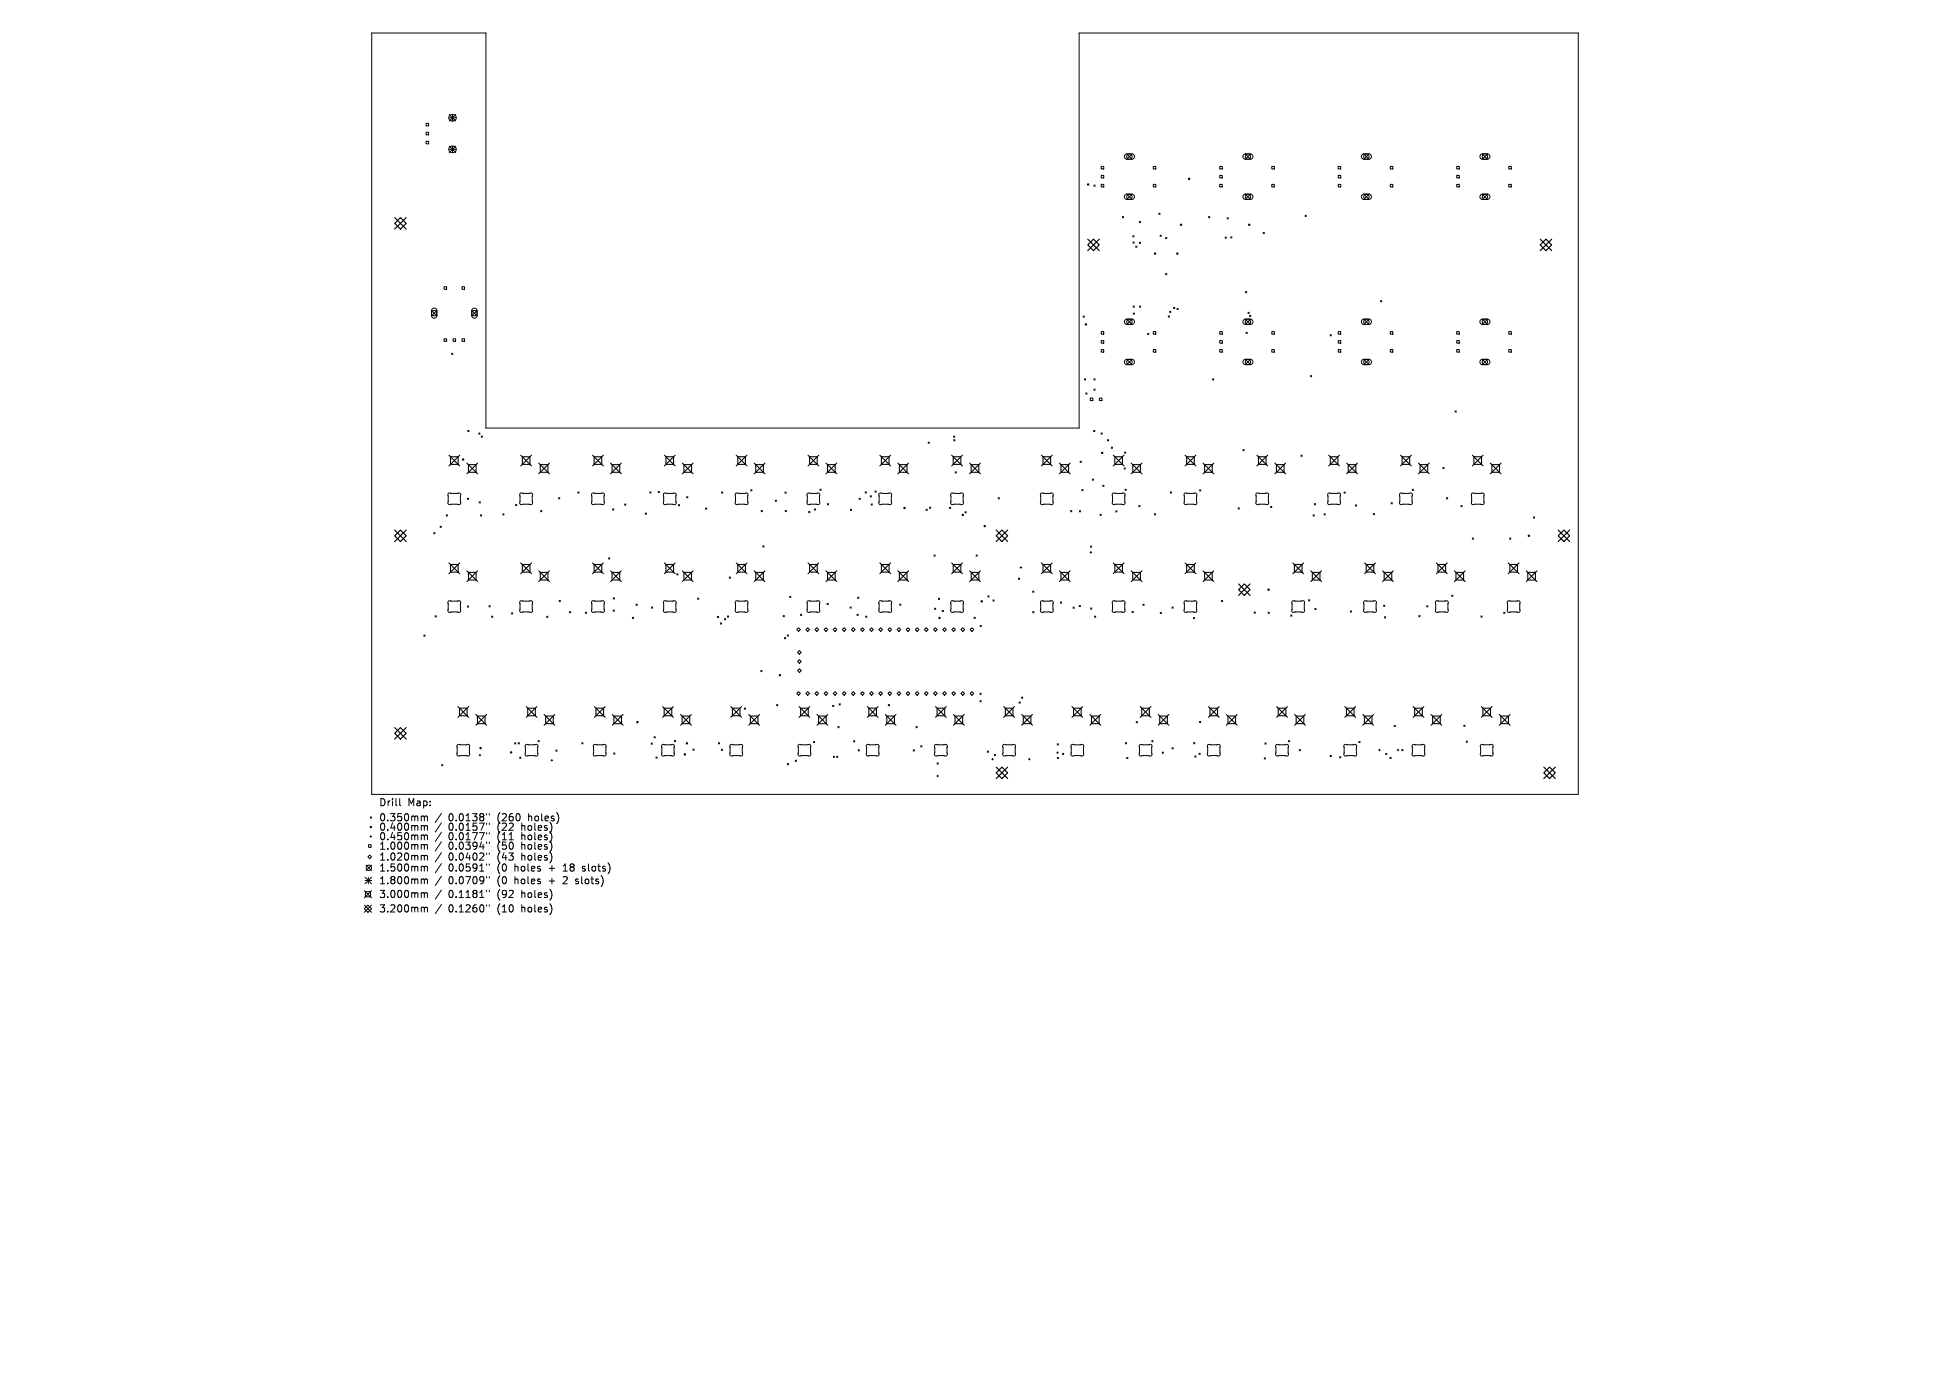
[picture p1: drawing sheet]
<svg xmlns="http://www.w3.org/2000/svg" width="297mm" height="210mm" viewBox="0 0 297 210" stroke-linecap="round" stroke-linejoin="round" font-family="sans-serif">
<defs><g id="words">
<g font-size="1.5">
<text x="57.7" y="122.9">Drill</text>
<text x="57.7" y="125.2">0.350mm</text>
<text x="62.1" y="122.9">Map:</text>
<text x="68.3" y="125.2">0.0138&quot;</text>
<text x="75.8" y="125.2">(260</text>
<text x="80.6" y="125.2">holes)</text>
<text x="57.7" y="126.7">0.400mm</text>
<text x="57.7" y="128.1">0.450mm</text>
<text x="57.7" y="129.5">1.000mm</text>
<text x="57.7" y="131.2">1.020mm</text>
<text x="68.3" y="126.7">0.0157&quot;</text>
<text x="68.3" y="128.1">0.0177&quot;</text>
<text x="68.3" y="129.5">0.0394&quot;</text>
<text x="68.3" y="131.2">0.0402&quot;</text>
<text x="75.8" y="126.7">(22</text>
<text x="75.8" y="128.1">(11</text>
<text x="75.8" y="129.5">(50</text>
<text x="75.8" y="131.2">(43</text>
<text x="79.6" y="126.7">holes)</text>
<text x="79.6" y="128.1">holes)</text>
<text x="79.6" y="129.5">holes)</text>
<text x="79.6" y="131.2">holes)</text>
<text x="57.7" y="132.9">1.500mm</text>
<text x="57.7" y="134.8">1.800mm</text>
<text x="57.7" y="136.9">3.000mm</text>
<text x="68.3" y="132.9">0.0591&quot;</text>
<text x="68.3" y="134.8">0.0709&quot;</text>
<text x="68.3" y="136.9">0.1181&quot;</text>
<text x="75.8" y="132.9">(0</text>
<text x="75.8" y="134.8">(0</text>
<text x="75.8" y="136.9">(92</text>
<text x="78.5" y="132.9">holes</text>
<text x="78.5" y="134.8">holes</text>
<text x="79.6" y="136.9">holes)</text>
<text x="83.9" y="132.9">+</text>
<text x="83.9" y="134.8">+</text>
<text x="86.2" y="132.9">18</text>
<text x="86.2" y="134.8">2</text>
<text x="88.1" y="134.8">slots)</text>
<text x="89.2" y="132.9">slots)</text>
<text x="57.7" y="139.1">3.200mm</text>
<text x="68.3" y="139.1">0.1260&quot;</text>
<text x="75.8" y="139.1">(10</text>
<text x="79.6" y="139.1">holes)</text>
</g>
</g></defs>
<g fill="none" stroke="#000" stroke-width=".15">
<path d="M56.6 5h17.4v60.2h90.4v-60.2h76v116h-183.8zM64.9 18.8h.4v.4h-.4zM68.4 17.4l1 1M68.4 17.9h1M68.5 17.6l.5-.2a.49 .49 0 0 1 .5 .5 .49 .49 0 0 1-.5 .5h-.2a.49 .49 0 0 1-.4-.3 .49 .49 0 0 1 .1-.5zM68.9 17.4v1M69.4 17.4l-1 1M64.9 20.1h.4v.4h-.4zM64.9 21.5h.4v.4h-.4zM68.4 22.3l1 .9M68.4 22.7h1M68.5 22.4l.5-.1a.49 .49 0 0 1 .5 .4 .49 .49 0 0 1-.5 .5h-.2a.49 .49 0 0 1-.4-.3 .49 .49 0 0 1 .1-.5z"/>
<path d="M68.9 22.3v.9M69.4 22.3l-1 .9M166.6 28.2l.2 .2M166.8 28.2l-.2 .2M167.7 25.3h.4v.4h-.4zM167.7 26.7h.4v.4h-.4zM167.7 28.1h.4v.4h-.4zM170.9 33l.2 .2M171.1 33l-.2 .2M171.4 23.6l.2-.2h.9l.2 .2 .1 .3-.3 .3h-.9l-.3-.3zM171.4 29.7l.2-.1h.9l.2 .2 .1 .3-.3 .3h-.9l-.3-.3zM171.6 23.4l.8 .9"/>
<path d="M171.6 29.6l.8 .8M172.4 23.4l-.8 .9M172.4 29.6l-.8 .8M172.5 35.9l.2 .2M172.6 36.8l.2 .2M172.7 35.9l-.2 .2M172.8 36.8l-.2 .2M173 37.5l.2 .2M173.2 37.5l-.2 .2M173.5 33.7l.2 .2M173.5 36.9l.2 .2M173.7 33.7l-.2 .2"/>
<path d="M173.7 36.9l-.2 .2M175.7 25.3h.3v.4h-.3zM175.7 28.1h.3v.4h-.3zM176.5 32.5l.2 .2M176.7 32.5l-.2 .2M176.7 35.8l.2 .2M176.9 35.8l-.2 .2M177.5 36.2l.2 .2M177.7 36.2l-.2 .2M184.1 33l.2 .2M184.3 33l-.2 .2M185.8 25.3h.4v.4h-.4z"/>
<path d="M185.8 26.7h.4v.4h-.4zM185.8 28.1h.4v.4h-.4zM186.6 36.1l.2 .2M186.8 36.1l-.2 .2M186.9 33.2l.2 .1M187.1 33.2l-.2 .1M187.4 36.1l.2 .2M187.6 36.1l-.2 .2M189.4 23.6l.3-.2h.8l.3 .2v.3l-.3 .3h-.9l-.3-.3zM189.4 29.7l.3-.1h.8l.3 .2v.3l-.3 .3h-.9l-.3-.3zM189.7 23.4l.8 .9M189.7 29.6l.8 .8"/>
<path d="M190.5 23.4l-.8 .9M190.5 29.6l-.8 .8M192.4 35.4l.2 .2M192.6 35.4l-.2 .2M193.7 25.3h.4v.4h-.4zM193.7 28.1h.4v.4h-.4zM198.8 32.8l.2 .2M199 32.8l-.2 .2M203.8 25.3h.4v.4h-.4zM203.8 26.7h.4v.4h-.4zM203.8 28.1h.4v.4h-.4zM207.5 23.6l.2-.2h.9l.2 .2 .1 .3-.3 .3h-.9l-.3-.3z"/>
<path d="M207.5 29.7l.2-.1h.9l.2 .2 .1 .3-.3 .3h-.9l-.3-.3zM207.7 23.4l.8 .9M207.7 29.6l.8 .8M208.5 23.4l-.8 .9M208.5 29.6l-.8 .8M211.8 25.3h.3v.4h-.3zM211.8 28.1h.3v.4h-.3zM221.9 25.3h.4v.4h-.4zM221.9 26.7h.4v.4h-.4zM221.9 28.1h.4v.4h-.4zM225.5 23.6l.3-.2h.8l.3 .2v.3l-.3 .3h-.9l-.3-.3zM225.5 29.7l.3-.1h.8l.3 .2v.3l-.3 .3h-.9l-.3-.3z"/>
<path d="M225.8 23.4l.8 .9M225.8 29.6l.8 .8M226.6 29.6l-.8 .8M226.6 23.4l-.8 .9M229.8 25.3h.4v.4h-.4zM229.8 28.1h.4v.4h-.4zM65.7 47.3l.8 .8M65.8 47l.4-.1 .3 .3v.9l-.3 .3h-.3l-.2-.3v-.8zM66.5 47.3l-.8 .8M67.6 43.7h.4v.4h-.4zM67.6 51.6h.4v.4h-.4zM68.8 53.8l.2 .2"/>
<path d="M69 53.8l-.2 .2M69 51.6h.4v.4h-.4zM70.4 43.7h.4v.4h-.4zM70.4 51.6h.4v.4h-.4zM71.8 47.3l.9 .8M72 47l.4-.1 .3 .3v.9l-.3 .3h-.3l-.2-.3-.1-.8zM72.7 47.3l-.9 .8M165 48.1l.2 .2M165.2 57.7l.1 .2M165.2 48.1l-.2 .2M165.3 57.7l-.1 .2M165.4 59.8l.2 .2"/>
<path d="M165.6 59.8l-.2 .2M166.6 57.7l.2 .2M166.6 59.2l.2 .2M166.8 57.7l-.2 .2M166.8 59.2l-.2 .2M167.7 50.5h.4v.4h-.4zM167.7 51.9h.4v.4h-.4zM167.7 53.2h.4v.4h-.4zM171.4 48.7l.2-.1h.9l.2 .2 .1 .3-.3 .3h-.9l-.3-.3zM171.4 54.8l.2-.1h.9l.2 .2 .1 .3-.3 .3h-.9l-.3-.3zM171.6 48.6l.8 .8M171.6 54.7l.8 .8"/>
<path d="M172.4 48.6l-.8 .8M172.4 54.7l-.8 .8M172.6 46.6l.2 .2M172.6 47.7l.2 .2M172.8 46.6l-.2 .2M172.8 47.7l-.2 .2M173.6 46.6l.1 .2M173.7 46.6l-.1 .2M174.8 50.8l.2 .2M175 50.8l-.2 .2M175.7 50.5h.3v.4h-.3zM175.7 53.2h.3v.4h-.3z"/>
<path d="M177.5 41.6l.2 .2M177.7 41.6l-.2 .2M177.9 48.1l.2 .2M178.1 48.1l-.2 .2M178.1 47.4l.2 .2M178.3 47.4l-.2 .2M178.7 46.8l.2 .2M178.9 46.8l-.2 .2M179.3 47l.2 .1M179.5 47l-.2 .1M184.7 57.7l.2 .2M184.9 57.7l-.2 .2"/>
<path d="M185.8 50.5h.4v.4h-.4zM185.8 51.9h.4v.4h-.4zM185.8 53.2h.4v.4h-.4zM189.4 48.7l.3-.1h.8l.3 .2v.3l-.3 .3h-.9l-.3-.3zM189.4 54.8l.3-.1h.8l.3 .2v.3l-.3 .3h-.9l-.3-.3zM189.7 48.6l.8 .8M189.7 54.7l.8 .8M189.7 44.4l.2 .2M189.8 50.6l.2 .2M189.9 44.4l-.2 .2M190 50.6l-.2 .2M190.1 47.5l.2 .2"/>
<path d="M190.3 47.5l-.2 .2M190.3 48l.2 .2M190.5 48.6l-.8 .8M190.5 54.7l-.8 .8M190.5 48l-.2 .2M193.7 50.5h.4v.4h-.4zM193.7 53.2h.4v.4h-.4zM199.6 57.2l.2 .2M199.8 57.2l-.2 .2M202.6 51l.2 .2M202.8 51l-.2 .2M203.8 50.5h.4v.4h-.4z"/>
<path d="M203.8 51.9h.4v.4h-.4zM203.8 53.2h.4v.4h-.4zM207.5 48.7l.2-.1h.9l.2 .2 .1 .3-.3 .3h-.9l-.3-.3zM207.5 54.8l.2-.1h.9l.2 .2 .1 .3-.3 .3h-.9l-.3-.3zM207.7 48.6l.8 .8M207.7 54.7l.8 .8M208.5 48.6l-.8 .8M208.5 54.7l-.8 .8M210.3 45.8l.2 .2M210.5 45.8l-.2 .2M211.8 50.5h.3v.4h-.3zM211.8 53.2h.3v.4h-.3z"/>
<path d="M221.9 50.5h.4v.4h-.4zM221.9 51.9h.4v.4h-.4zM221.9 53.2h.4v.4h-.4zM225.5 48.7l.3-.1h.8l.3 .2v.3l-.3 .3h-.9l-.3-.3zM225.5 54.8l.3-.1h.8l.3 .2v.3l-.3 .3h-.9l-.3-.3zM225.8 48.6l.8 .8M225.8 54.7l.8 .8M226.6 48.6l-.8 .8M226.6 54.7l-.8 .8M229.8 50.5h.4v.4h-.4zM229.8 53.2h.4v.4h-.4zM68 78.4l.2 .2"/>
<path d="M68.2 78.4l-.2 .2M68.3 75.2l.2-.1h1.1a.33 .33 0 0 1 .5 0 .33 .33 0 0 1 0 .5v.7a.33 .33 0 0 1 0 .5 .33 .33 0 0 1-.5 0h-.8a.33 .33 0 0 1-.5 0 .33 .33 0 0 1 0-.5zM71.2 75.9l.2 .2M71.2 65.5l.2 .2M71.4 75.9l-.2 .2M71.4 65.5l-.2 .2M72.9 65.9l.2 .2M73 76.4l.2 .2M73.1 65.9l-.2 .2M73.2 76.4l-.2 .2M73.2 78.4l.2 .2M73.3 66.4l.2 .2"/>
<path d="M73.4 78.4l-.2 .2M73.5 66.4l-.2 .2M76.6 78.3l.2 .1M76.8 78.3l-.2 .1M78.5 76.8l.2 .2M78.7 76.8l-.2 .2M79.2 75.2l.2-.1h1.2a.33 .33 0 0 1 .4 0 .33 .33 0 0 1 .1 .5v.7a.33 .33 0 0 1-.1 .5 .33 .33 0 0 1-.4 0h-.9a.33 .33 0 0 1-.4 0 .33 .33 0 0 1-.1-.5zM82.3 77.7l.2 .2M82.5 77.7l-.2 .2M85.1 75.8l.2 .2M85.3 75.8l-.2 .2M88 74.9l.2 .2"/>
<path d="M88.2 74.9l-.2 .2M90.2 75.2l.2-.1h1.1a.33 .33 0 0 1 .5 0 .33 .33 0 0 1 0 .5v.7a.33 .33 0 0 1 0 .5 .33 .33 0 0 1-.5 0h-.9a.33 .33 0 0 1-.4 0 .33 .33 0 0 1-.1-.5zM93.3 77.5l.2 .2M93.5 77.5l-.2 .2M95.1 76.8l.2 .1M95.3 76.8l-.2 .1M98.3 78.1l.2 .2M98.5 78.1l-.2 .2M99 74.9l.2 .2M99.2 74.9l-.2 .2M100.2 74.8l.2 .2M100.4 74.8l-.2 .2"/>
<path d="M101.1 75.2l.2-.1h1.1a.33 .33 0 0 1 .5 0 .33 .33 0 0 1 0 .5v.7a.33 .33 0 0 1 0 .5 .33 .33 0 0 1-.5 0h-.8a.33 .33 0 0 1-.5 0 .33 .33 0 0 1 0-.5zM103.3 76.8l.2 .2M103.5 76.8l-.2 .2M104.6 75.6l.2 .2M104.8 75.6l-.2 .2M107.5 77.4l.1 .2M107.6 77.4l-.1 .2M109.9 74.9l.2 .2M110.1 74.9l-.2 .2M112 75.2l.2-.1h1.2a.33 .33 0 0 1 .4 0 .33 .33 0 0 1 .1 .5v.7a.33 .33 0 0 1-.1 .5 .33 .33 0 0 1-.4 0h-.9a.33 .33 0 0 1-.4 0 .33 .33 0 0 1-.1-.5zM114.3 74.6l.2 .2M114.5 74.6l-.2 .2"/>
<path d="M115.9 77.7l.2 .2M116.1 77.7l-.2 .2M118.1 76.2l.2 .2M118.3 76.2l-.2 .2M119.5 74.9l.2 .2M119.6 77.7l.2 .2M119.7 74.9l-.2 .2M119.8 77.7l-.2 .2M123 75.2l.2-.1h1.1a.33 .33 0 0 1 .5 0 .33 .33 0 0 1 0 .5v.7a.33 .33 0 0 1 0 .5 .33 .33 0 0 1-.5 0h-.8a.33 .33 0 0 1-.5 0 .33 .33 0 0 1 0-.5zM123.2 77.9l.2 .2M123.4 77.9l-.2 .2M124 77.5l.2 .2"/>
<path d="M124.2 77.5l-.2 .2M124.9 74.5l.2 .2M125.1 74.5l-.2 .2M126 76.7l.2 .2M126.2 76.7l-.2 .2M129.5 77.5l.2 .2M129.7 77.5l-.2 .2M130.8 75.9l.2 .2M131 75.9l-.2 .2M131.8 74.9l.2 .2M132 74.9l-.2 .2M132.5 75.5l.2 .2"/>
<path d="M132.7 76.7l.2 .2M132.7 75.5l-.2 .2M132.9 76.7l-.2 .2M133.3 74.8l.2 .2M133.5 74.8l-.2 .2M133.9 75.2l.2-.1h1.2a.33 .33 0 0 1 .4 0 .33 .33 0 0 1 .1 .5v.7a.33 .33 0 0 1-.1 .5 .33 .33 0 0 1-.4 0h-.9a.33 .33 0 0 1-.5 0 .33 .33 0 0 1 0-.5zM141 77.5l.2 .2M141.2 77.5l-.2 .2M141.4 67.3l.2 .2M141.6 67.3l-.2 .2M141.6 77.2l.2 .2M141.8 77.2l-.2 .2"/>
<path d="M144.6 77.3l.2 .1M144.8 77.3l-.2 .1M144.8 75.2l.3-.1h1.1a.33 .33 0 0 1 .5 0 .33 .33 0 0 1 0 .5v.7a.33 .33 0 0 1 0 .5 .33 .33 0 0 1-.5 0h-.9a.33 .33 0 0 1-.4 0 .33 .33 0 0 1-.1-.5zM145.2 66.4l.2 .2M145.3 67l.1 .1M145.4 66.4l-.2 .2M145.4 67l-.1 .1M145.5 71.8l.2 .2M145.7 71.8l-.2 .2M147 77.9l.2 .2M147.2 77.9l-.2 .2M152 75.8l.2 .2"/>
<path d="M152.2 75.8l-.2 .2M158.5 75.2l.2-.1h1.2a.33 .33 0 0 1 .4 0 .33 .33 0 0 1 .1 .5v.7a.33 .33 0 0 1-.1 .5 .33 .33 0 0 1-.4 0h-.9a.33 .33 0 0 1-.4 0 .33 .33 0 0 1-.1-.5zM163.1 77.8l.2 .1M163.3 77.8l-.2 .1M164.4 77.8l.2 .2M164.5 70.2l.2 .2M164.6 77.8l-.2 .2M164.7 70.2l-.2 .2M164.8 74.5l.2 .2M165 74.5l-.2 .2M166.1 60.6h.3v.4h-.3zM166.4 72.9l.2 .2"/>
<path d="M166.6 72.9l-.2 .2M166.6 65.5l.2 .2M166.8 65.5l-.2 .2M167.5 60.6h.3v.4h-.3zM167.5 78.3l.2 .2M167.7 65.9l.2 .2M167.7 78.3l-.2 .2M167.9 65.9l-.2 .2M168 73.9l.2 .2M168.2 73.9l-.2 .2M168.7 67l.2 .1M168.9 67l-.2 .1"/>
<path d="M169.3 68.1l.1 .2M169.4 68.1l-.1 .2M169.5 75.2l.2-.1h1.1a.33 .33 0 0 1 .5 0 .33 .33 0 0 1 0 .5v.7a.33 .33 0 0 1 0 .5 .33 .33 0 0 1-.5 0h-.9a.33 .33 0 0 1-.4 0 .33 .33 0 0 1-.1-.5zM169.9 77.8l.2 .2M170.1 77.8l-.2 .2M171.2 71.3l.2 .1M171.3 68.8l.2 .2M171.3 74.5l.2 .2M171.4 71.3l-.2 .1M171.5 68.8l-.2 .2M171.5 74.5l-.2 .2M173.4 77l.2 .2"/>
<path d="M173.6 77l-.2 .2M175.8 78.2l.2 .2M176 78.2l-.2 .2M178.3 74.9l.2 .2M178.5 74.9l-.2 .2M180.4 75.2l.2-.1h1.2a.33 .33 0 0 1 .4 0 .33 .33 0 0 1 0 .5v.7a.33 .33 0 0 1 0 .5 .33 .33 0 0 1-.4 0h-.9a.33 .33 0 0 1-.5 0 .33 .33 0 0 1 0-.5zM182.7 74.6l.2 .2M182.9 74.6l-.2 .2M188.6 77.3l.2 .2M188.8 77.3l-.2 .2M189.3 68.5l.2 .2M189.5 68.5l-.2 .2"/>
<path d="M191.3 75.2l.2-.1h1.2a.33 .33 0 0 1 .4 0 .33 .33 0 0 1 .1 .5v.7a.33 .33 0 0 1-.1 .5 .33 .33 0 0 1-.4 0h-.9a.33 .33 0 0 1-.4 0 .33 .33 0 0 1-.1-.5zM193.5 77.1l.2 .2M193.7 77.1l-.2 .2M198.1 69.3l.2 .2M198.3 69.3l-.2 .2M200 78.4l.2 .2M200.2 76.7l.2 .2M200.2 78.4l-.2 .2M200.4 76.7l-.2 .2M201.7 78.2l.2 .2M201.9 78.2l-.2 .2M202.3 75.2l.2-.1h1.1a.33 .33 0 0 1 .5 0 .33 .33 0 0 1 0 .5v.7a.33 .33 0 0 1 0 .5 .33 .33 0 0 1-.5 0h-.8a.33 .33 0 0 1-.5 0 .33 .33 0 0 1 0-.5z"/>
<path d="M204.7 74.9l.2 .2M204.9 74.9l-.2 .2M206.4 76.9l.2 .2M206.6 76.9l-.2 .2M209.2 78.2l.2 .2M209.4 78.2l-.2 .2M211.9 76.5l.2 .2M212.1 76.5l-.2 .2M213.2 75.2l.2-.1h1.2a.33 .33 0 0 1 .4 0 .33 .33 0 0 1 .1 .5v.7a.33 .33 0 0 1-.1 .5 .33 .33 0 0 1-.4 0h-.9a.33 .33 0 0 1-.5 0 .33 .33 0 0 1 0-.5zM215.1 74.5l.2 .2M215.3 74.5l-.2 .2M219.8 71.2l.1 .2"/>
<path d="M219.9 71.2l-.1 .2M220.3 75.8l.2 .2M220.5 75.8l-.2 .2M221.6 62.6l.2 .2M221.8 62.6l-.2 .2M222.5 77l.2 .2M222.7 77l-.2 .2M224.2 75.2l.2-.1h1.1a.33 .33 0 0 1 .5 0 .33 .33 0 0 1 0 .5v.7a.33 .33 0 0 1 0 .5 .33 .33 0 0 1-.5 0h-.9a.33 .33 0 0 1-.4 0 .33 .33 0 0 1-.1-.5zM233.6 78.7l.1 .2M233.7 78.7l-.1 .2M64.6 96.7l.1 .2M64.7 96.7l-.1 .2"/>
<path d="M66.1 81.1l.2 .2M66.3 81.1l-.2 .2M66.3 93.8l.2 .2M66.5 93.8l-.2 .2M67 80.1l.2 .2M67.2 80.1l-.2 .2M68.3 91.6l.2-.1 1.1 .1a.33 .33 0 0 1 .5-.1 .33 .33 0 0 1 0 .5v.8a.33 .33 0 0 1 0 .4 .33 .33 0 0 1-.5 0h-.8a.33 .33 0 0 1-.5 0 .33 .33 0 0 1 0-.4zM71.2 92.3l.2 .2M71.4 92.3l-.2 .2M74.5 92.2l.2 .2M74.7 92.2l-.2 .2M74.9 93.8l.2 .2"/>
<path d="M75.1 93.8l-.2 .2M77.9 93.3l.2 .2M78.1 93.3l-.2 .2M79.2 91.6l.2-.1 1.2 .1a.33 .33 0 0 1 .4-.1 .33 .33 0 0 1 .1 .5v.8a.33 .33 0 0 1-.1 .4 .33 .33 0 0 1-.4 0h-.9a.33 .33 0 0 1-.4 0 .33 .33 0 0 1-.1-.4zM83.3 93.8l.1 .2M83.4 93.8l-.1 .2M85.2 91.4l.1 .2M85.3 91.4l-.1 .2M86.7 93.1l.2 .2M86.9 93.1l-.2 .2M89.1 93.2l.2 .2M89.3 93.2l-.2 .2"/>
<path d="M90.2 91.6l.2-.1 1.1 .1a.33 .33 0 0 1 .5-.1 .33 .33 0 0 1 0 .5v.8a.33 .33 0 0 1 0 .4 .33 .33 0 0 1-.5 0h-.9a.33 .33 0 0 1-.4 0 .33 .33 0 0 1-.1-.4zM92.7 84.9l.2 .2M92.9 84.9l-.2 .2M93.4 92.9l.2 .2M93.4 91l.2 .2M93.6 92.9l-.2 .2M93.6 91l-.2 .2M96.3 94l.2 .2M96.5 94l-.2 .2M96.9 92l.2 .2M97.1 92l-.2 .2M99.2 92.4l.2 .2"/>
<path d="M99.4 92.4l-.2 .2M101.1 91.6l.2-.1 1.1 .1a.33 .33 0 0 1 .5-.1 .33 .33 0 0 1 0 .5v.8a.33 .33 0 0 1 0 .4 .33 .33 0 0 1-.5 0h-.8a.33 .33 0 0 1-.5 0 .33 .33 0 0 1 0-.4zM103.1 87.4l.2 .2M103.3 87.4l-.2 .2M106.2 91.1l.2 .2M106.4 91.1l-.2 .2M109.3 93.9l.2 .1M109.5 93.9l-.2 .1M109.7 94.9l.2 .1M109.9 94.9l-.2 .1M110.3 94.2l.2 .2M110.5 94.2l-.2 .2"/>
<path d="M110.8 93.8l.2 .2M111 93.8l-.2 .2M111.1 87.9l.2 .2M111.3 87.9l-.2 .2M112 91.6l.2-.1 1.2 .1a.33 .33 0 0 1 .4-.1 .33 .33 0 0 1 .1 .5v.8a.33 .33 0 0 1-.1 .4 .33 .33 0 0 1-.4 0h-.9a.33 .33 0 0 1-.4 0 .33 .33 0 0 1-.1-.4zM116.2 83.1l.2 .2M116.4 83.1l-.2 .2M119.3 93.7l.2 .2M119.5 93.7l-.2 .2M119.5 97.1l.2 .2M119.7 97.1l-.2 .2M119.9 96.7l.2 .2"/>
<path d="M120.1 96.7l-.2 .2M120.3 90.8l.2 .2M120.5 90.8l-.2 .2M121.4 95.9l.2-.3 .3 .3-.3 .3zM121.5 99.4l.3-.3 .2 .3-.2 .2zM121.9 93.5l.2 .2M122.1 93.5l-.2 .2M123 91.6l.2-.1 1.1 .1a.33 .33 0 0 1 .5-.1 .33 .33 0 0 1 0 .5v.8a.33 .33 0 0 1 0 .4 .33 .33 0 0 1-.5 0h-.8a.33 .33 0 0 1-.5 0 .33 .33 0 0 1 0-.4zM123 95.6l.3 .3-.3 .3-.3-.3zM124.1 95.9l.3-.3 .3 .3-.3 .3zM125.5 95.9l.3-.3 .3 .3-.3 .3zM126 91.9l.2 .2"/>
<path d="M126.2 91.9l-.2 .2M126.9 95.9l.3-.3 .3 .3-.3 .3zM128.3 95.9l.3-.3 .3 .3-.3 .3zM129.5 92.4l.2 .2M129.7 92.4l-.2 .2M129.7 95.9l.3-.3 .2 .3-.2 .3zM130.5 93.5l.2 .2M130.6 90.9l.2 .2M130.7 93.5l-.2 .2M130.8 90.9l-.2 .2M131.1 95.9l.3-.3 .2 .3-.2 .3zM131.8 93.8l.2 .2"/>
<path d="M132 93.8l-.2 .2M132.7 95.6l.3 .3-.3 .3-.2-.3zM133.9 95.9l.2-.3 .3 .3-.3 .3zM133.9 91.6l.2-.1 1.2 .1a.33 .33 0 0 1 .4-.1 .33 .33 0 0 1 .1 .5v.8a.33 .33 0 0 1-.1 .4 .33 .33 0 0 1-.4 0h-.9a.33 .33 0 0 1-.5 0 .33 .33 0 0 1 0-.4zM135.2 95.9l.3-.3 .3 .3-.3 .3zM136.9 95.6l.3 .3-.3 .3-.3-.3zM137 92l.2 .2M137.2 92l-.2 .2M138 95.9l.3-.3 .3 .3-.3 .3zM139.4 95.9l.3-.3 .3 .3-.3 .3zM140.8 95.9l.3-.3 .3 .3-.3 .3zM142.2 84.5l.2 .2"/>
<path d="M142.3 92.6l.2 .2M142.4 84.5l-.2 .2M142.5 95.6l.2 .3-.2 .3-.3-.3zM142.5 92.6l-.2 .2M142.9 91.1l.2 .2M143.1 91.1l-.2 .2M143.5 92.9l.2 .2M143.7 92.9l-.2 .2M143.9 95.6l.2 .3-.2 .3-.3-.3zM144.8 91.6l.3-.1 1.1 .1a.33 .33 0 0 1 .5-.1 .33 .33 0 0 1 0 .5v.8a.33 .33 0 0 1 0 .4 .33 .33 0 0 1-.5 0h-.9a.33 .33 0 0 1-.4 0 .33 .33 0 0 1-.1-.4zM145 95.9l.2-.3 .3 .3-.3 .3zM146.4 95.9l.2-.3 .3 .3-.3 .3z"/>
<path d="M147.7 95.9l.3-.3 .3 .3-.3 .3zM148.4 94l.1 .2M148.5 94l-.1 .2M148.7 84.5l.2 .2M148.9 84.5l-.2 .2M149.3 95.3l.2 .1M149.5 95.3l-.2 .1M150.5 90.7l.1 .2M150.6 90.7l-.1 .2M151.2 91.4l.2 .1M151.4 91.4l-.2 .1M155.1 88l.2 .2"/>
<path d="M155.3 88l-.2 .2M155.4 86.4h.2M155.5 86.3v.3M157.3 90l.2 .2M157.3 93.1l.2 .2M157.5 90l-.2 .2M157.5 93.1l-.2 .2M158.5 91.6l.2-.1 1.2 .1a.33 .33 0 0 1 .4-.1 .33 .33 0 0 1 .1 .5v.8a.33 .33 0 0 1-.1 .4 .33 .33 0 0 1-.4 0h-.9a.33 .33 0 0 1-.4 0 .33 .33 0 0 1-.1-.4zM161.5 91.7l.2 .2M161.7 91.7l-.2 .2M163.4 92.4l.2 .2M163.6 92.4l-.2 .2"/>
<path d="M164.4 92.2l.2 .2M164.6 92.2l-.2 .2M166 84.1h.3M166.1 83.2l.2 .1M166.1 92.6l.2 .2M166.1 84v.2M166.3 83.2l-.2 .1M166.3 92.6l-.2 .2M166.7 93.8l.2 .2M166.9 93.8l-.2 .2M169.5 91.6l.2-.1 1.1 .1a.33 .33 0 0 1 .5-.1 .33 .33 0 0 1 0 .5v.8a.33 .33 0 0 1 0 .4 .33 .33 0 0 1-.5 0h-.9a.33 .33 0 0 1-.4 0 .33 .33 0 0 1-.1-.4zM172.4 93.1l.2 .2"/>
<path d="M172.6 93.1l-.2 .2M174.1 92l.2 .2M174.3 92l-.2 .2M176.7 93.2l.2 .2M176.9 93.2l-.2 .2M178.5 92.4l.2 .2M178.7 92.4l-.2 .2M180.4 91.6l.2-.1 1.2 .1a.33 .33 0 0 1 .4-.1 .33 .33 0 0 1 0 .5v.8a.33 .33 0 0 1 0 .4 .33 .33 0 0 1-.4 0h-.9a.33 .33 0 0 1-.5 0 .33 .33 0 0 1 0-.4zM181.8 94l.1 .2M181.9 94l-.1 .2M186 91.4l.2 .2M186.2 91.4l-.2 .2"/>
<path d="M191 93.2l.2 .2M191.2 93.2l-.2 .2M193.1 93.2l.2 .2M193.3 93.2l-.2 .2M196.6 93.6l.2 .2M196.8 93.6l-.2 .2M196.8 91.6l.2-.1 1.2 .1a.33 .33 0 0 1 .4-.1 .33 .33 0 0 1 .1 .5v.8a.33 .33 0 0 1-.1 .4 .33 .33 0 0 1-.4 0h-.9a.33 .33 0 0 1-.5 0 .33 .33 0 0 1 0-.4zM199.3 91.3l.2 .2M199.5 91.3l-.2 .2M200.3 92.7l.1 .2M200.4 92.7l-.1 .2M205.7 93l.2 .2"/>
<path d="M205.9 93l-.2 .2M207.7 91.6l.2-.1 1.2 .1a.33 .33 0 0 1 .4-.1 .33 .33 0 0 1 .1 .5v.8a.33 .33 0 0 1-.1 .4 .33 .33 0 0 1-.4 0h-.9a.33 .33 0 0 1-.4 0 .33 .33 0 0 1-.1-.4zM210.7 92.2l.2 .1M210.9 93.9l.2 .2M210.9 92.2l-.2 .1M211.1 93.9l-.2 .2M216.1 93.7l.2 .2M216.3 93.7l-.2 .2M217.3 92.2l.2 .2M217.5 92.2l-.2 .2M218.7 91.6l.2-.1 1.1 .1a.33 .33 0 0 1 .5-.1 .33 .33 0 0 1 0 .5v.8a.33 .33 0 0 1 0 .4 .33 .33 0 0 1-.5 0h-.8a.33 .33 0 0 1-.5 0 .33 .33 0 0 1 0-.4zM221.1 90.6l.2 .2"/>
<path d="M221.3 90.6l-.2 .2M224.2 81.9l.2 .2M224.4 81.9l-.2 .2M225.6 93.8l.1 .2M225.7 93.8l-.1 .2M229 93.2l.2 .2M229.2 93.2l-.2 .2M229.6 91.6l.2-.1 1.2 .1a.33 .33 0 0 1 .4-.1 .33 .33 0 0 1 .1 .5v.8a.33 .33 0 0 1-.1 .4 .33 .33 0 0 1-.4 0h-.9a.33 .33 0 0 1-.4 0 .33 .33 0 0 1-.1-.4zM229.9 81.9l.2 .2M230.1 81.9l-.2 .2M67.2 116.5h.3M67.3 116.4v.2"/>
<path d="M69.6 113.5l.2-.1h1.2a.33 .33 0 0 1 .4 0 .33 .33 0 0 1 .1 .5v.7a.33 .33 0 0 1-.1 .5 .33 .33 0 0 1-.4 0h-.9a.33 .33 0 0 1-.4 0 .33 .33 0 0 1-.1-.5zM73 115h.2M73.1 114.9v.2M78.4 113.1l.2 .2M78.6 113.1l-.2 .2M78.9 113.1l.2 .2M79.1 113.1l-.2 .2M79.2 115.3l.1 .2M79.3 115.3l-.1 .2M80 113.5l.2-.1h1.2a.33 .33 0 0 1 .4 0 .33 .33 0 0 1 .1 .5v.7a.33 .33 0 0 1-.1 .5 .33 .33 0 0 1-.4 0h-.9a.33 .33 0 0 1-.4 0 .33 .33 0 0 1-.1-.5zM82 112.8l.1 .2M82.1 112.8l-.1 .2"/>
<path d="M83.9 115.8h.3M84 115.7v.2M84.7 114.2l.1 .2M84.8 114.2l-.1 .2M88.6 113.1l.2 .2M88.8 113.1l-.2 .2M90.4 113.5l.2-.1h1.2a.33 .33 0 0 1 .4 0 .33 .33 0 0 1 .1 .5v.7a.33 .33 0 0 1-.1 .5 .33 .33 0 0 1-.4 0h-.9a.33 .33 0 0 1-.4 0 .33 .33 0 0 1-.1-.5zM93.5 114.7l.2 .2M93.7 114.7l-.2 .2M99.2 113.2l.2 .1M99.4 113.2l-.2 .1M99.6 112.2l.2 .2"/>
<path d="M99.8 112.2l-.2 .2M99.9 115.3l.2 .2M100.1 115.3l-.2 .2M100.8 113.5l.2-.1h1.2a.33 .33 0 0 1 .4 0 .33 .33 0 0 1 .1 .5v.7a.33 .33 0 0 1-.1 .5 .33 .33 0 0 1-.4 0h-.9a.33 .33 0 0 1-.4 0 .33 .33 0 0 1-.1-.5zM102.7 112.8l.2 .2M102.9 112.8l-.2 .2M105.5 114.1l.2 .2M105.7 114.1l-.2 .2M109.4 113.1l.2 .2M109.6 113.1l-.2 .2M109.9 114.1l.2 .2M110.1 114.1l-.2 .2"/>
<path d="M111.2 113.5l.2-.1h1.2a.33 .33 0 0 1 .4 0 .33 .33 0 0 1 .1 .5v.7a.33 .33 0 0 1-.1 .5 .33 .33 0 0 1-.4 0h-.9a.33 .33 0 0 1-.5 0 .33 .33 0 0 1 0-.5zM113.4 107.8l.2 .2M113.6 107.8l-.2 .2M115.9 102.1l.2 .2M116.1 102.1l-.2 .2M118.3 107.3l.2 .2M118.5 107.3l-.2 .2M119.9 116.3l.2 .2M120.1 116.3l-.2 .2M121.1 115.8l.2 .2M121.3 115.8l-.2 .2M121.4 105.6l.2-.3 .3 .3-.3 .3z"/>
<path d="M121.5 100.7l.3-.2 .2 .2-.2 .3zM121.5 102.1l.3-.2 .2 .2-.2 .3zM121.6 113.5l.2-.1h1.2a.33 .33 0 0 1 .4 0 .33 .33 0 0 1 .1 .5v.7a.33 .33 0 0 1-.1 .5 .33 .33 0 0 1-.4 0h-.9a.33 .33 0 0 1-.5 0 .33 .33 0 0 1 0-.5zM122.7 105.6l.3-.3 .3 .3-.3 .3zM123.9 112.9l.2 .2M124.1 112.9l-.2 .2M124.1 105.6l.3-.3 .3 .3-.3 .3zM125.5 105.6l.3-.3 .3 .3-.3 .3zM126.8 107.4l.2 .2M126.9 105.6l.3-.3 .3 .3-.3 .3zM126.9 115.2l.2 .1M127 107.4l-.2 .2"/>
<path d="M127.1 115.2l-.2 .1M127.4 115.2l.2 .1M127.6 115.2l-.2 .1M127.6 110.6l.2 .2M127.8 107.2l.2 .2M127.8 110.6l-.2 .2M128 107.2l-.2 .2M128.3 105.6l.3-.3 .3 .3-.3 .3zM129.7 105.6l.3-.3 .2 .3-.2 .3zM130 112.8l.2 .2M130.2 112.8l-.2 .2M130.7 114.2l.2 .2"/>
<path d="M130.9 114.2l-.2 .2M131.1 105.6l.3-.3 .2 .3-.2 .3zM132 113.5l.2-.1h1.1a.33 .33 0 0 1 .5 0 .33 .33 0 0 1 0 .5v.7a.33 .33 0 0 1 0 .5 .33 .33 0 0 1-.5 0h-.8a.33 .33 0 0 1-.5 0 .33 .33 0 0 1 0-.5zM132.5 105.6l.2-.3 .3 .3-.3 .3zM133.9 105.6l.2-.3 .3 .3-.3 .3zM135.2 105.6l.3-.3 .3 .3-.3 .3zM135.3 107.3l.2 .2M135.5 107.3l-.2 .2M136.6 105.6l.3-.3 .3 .3-.3 .3zM138 105.6l.3-.3 .3 .3-.3 .3zM139.1 114.2l.2 .2M139.3 114.2l-.2 .2"/>
<path d="M139.4 105.6l.3-.3 .3 .3-.3 .3zM139.5 110.6l.2 .2M139.7 110.6l-.2 .2M140.2 113.6l.2 .2M140.4 113.6l-.2 .2M140.8 105.6l.3-.3 .3 .3-.3 .3zM142.2 105.6l.3-.3 .2 .3-.2 .3zM142.4 113.5l.2-.1h1.1a.33 .33 0 0 1 .5 0 .33 .33 0 0 1 0 .5v.7a.33 .33 0 0 1 0 .5 .33 .33 0 0 1-.5 0h-.8a.33 .33 0 0 1-.5 0 .33 .33 0 0 1 0-.5zM142.7 118.2h.2M142.7 116.2l.2 .2M142.8 118.1v.2M142.9 116.2l-.2 .2"/>
<path d="M143.6 105.6l.3-.3 .2 .3-.2 .3zM145 105.6l.2-.3 .3 .3-.3 .3zM146.4 105.6l.2-.3 .3 .3-.3 .3zM147.7 105.6l.3-.3 .3 .3-.3 .3zM149.2 105.6l.2 .2M149.3 106.7l.2 .2M149.4 105.6l-.2 .2M149.5 106.7l-.2 .2M150.4 114.4l.2 .2M150.6 114.4l-.2 .2M151.1 115.6h.2M151.2 115.5v.2"/>
<path d="M151.4 114.9l.2 .2M151.6 114.9l-.2 .2M152.8 113.5l.2-.1h1.1a.33 .33 0 0 1 .5 0 .33 .33 0 0 1 0 .5v.7a.33 .33 0 0 1 0 .5 .33 .33 0 0 1-.5 0h-.8a.33 .33 0 0 1-.5 0 .33 .33 0 0 1 0-.5zM155.2 106.9l.2 .2M155.4 106.9l-.2 .2M155.6 106.2l.2 .1M155.8 106.2l-.2 .1M156.7 115.6h.2M156.8 115.5v.2M160.9 114.6h.3M161 113.3l.2 .2M161 115.3l.2 .2"/>
<path d="M161.1 114.5v.2M161.2 113.3l-.2 .2M161.2 115.3l-.2 .2M161.8 114.7l.2 .2M162 114.7l-.2 .2M163.2 113.5l.2-.1h1.1a.33 .33 0 0 1 .5 0 .33 .33 0 0 1 0 .5v.7a.33 .33 0 0 1 0 .5 .33 .33 0 0 1-.5 0h-.8a.33 .33 0 0 1-.5 0 .33 .33 0 0 1 0-.5zM171.4 113.1l.2 .2M171.6 113.1l-.2 .2M171.6 115.3l.2 .2M171.8 115.3l-.2 .2M173 109.9l.2 .2M173.2 109.9l-.2 .2"/>
<path d="M173.6 113.5l.2-.1h1.1a.33 .33 0 0 1 .5 0 .33 .33 0 0 1 0 .5v.7a.33 .33 0 0 1 0 .5 .33 .33 0 0 1-.5 0h-.9a.33 .33 0 0 1-.4 0 .33 .33 0 0 1 0-.5zM175.4 112.8l.2 .2M175.6 112.8l-.2 .2M177 114.5l.2 .2M177.2 114.5l-.2 .2M178.5 113.9l.2 .2M178.7 113.9l-.2 .2M181.8 113.1l.2 .2M182 115.1l.2 .2M182 113.1l-.2 .2M182.2 115.1l-.2 .2M182.6 114.7l.2 .2"/>
<path d="M182.7 109.9l.2 .2M182.8 114.7l-.2 .2M182.9 109.9l-.2 .2M184 113.5l.2-.1h1.1a.33 .33 0 0 1 .5 0 .33 .33 0 0 1 0 .5v.7a.33 .33 0 0 1 0 .5 .33 .33 0 0 1-.5 0h-.9a.33 .33 0 0 1-.4 0 .33 .33 0 0 1-.1-.5zM192.6 115.4l.1 .2M192.7 113.1l.1 .2M192.7 115.4l-.1 .2M192.8 113.1l-.1 .2M194.3 113.5l.2-.1h1.2a.33 .33 0 0 1 .4 0 .33 .33 0 0 1 .1 .5v.7a.33 .33 0 0 1-.1 .5 .33 .33 0 0 1-.4 0h-.9a.33 .33 0 0 1-.4 0 .33 .33 0 0 1-.1-.5zM196.2 112.8l.2 .2M196.4 112.8l-.2 .2M197.9 114.1l.2 .2"/>
<path d="M198.1 114.1l-.2 .2M202.6 115l.2 .2M202.8 115l-.2 .2M204 115.2l.2 .2M204.2 115.2l-.2 .2M204.7 113.5l.2-.1h1.2a.33 .33 0 0 1 .4 0 .33 .33 0 0 1 .1 .5v.7a.33 .33 0 0 1-.1 .5 .33 .33 0 0 1-.4 0h-.9a.33 .33 0 0 1-.4 0 .33 .33 0 0 1-.1-.5zM207 112.9l.2 .2M207.2 112.9l-.2 .2M210 114.2h.2M210.1 114.1v.3M211.1 114.7l.1 .2M211.2 114.7l-.1 .2"/>
<path d="M211.7 115.3l.2 .2M211.9 115.3l-.2 .2M212.3 110.5l.2 .2M212.5 110.5l-.2 .2M212.8 114.2h.3M212.9 114.1v.3M213.5 114.1l.2 .2M213.7 114.1l-.2 .2M215.1 113.5l.2-.1h1.2a.33 .33 0 0 1 .4 0 .33 .33 0 0 1 .1 .5v.7a.33 .33 0 0 1-.1 .5 .33 .33 0 0 1-.4 0h-.9a.33 .33 0 0 1-.4 0 .33 .33 0 0 1-.1-.5zM222.9 110.4l.2 .2M223.1 110.4l-.2 .2M223.3 112.9l.2 .1"/>
<path d="M223.5 112.9l-.2 .1M225.5 113.5l.2-.1h1.2a.33 .33 0 0 1 .4 0 .33 .33 0 0 1 .1 .5v.7a.33 .33 0 0 1-.1 .5 .33 .33 0 0 1-.4 0h-.9a.33 .33 0 0 1-.4 0 .33 .33 0 0 1-.1-.5zM55.5 138.4l.5-.6 .6 .6-.6 .5zM55.5 135.6l1.1 1.1M55.5 137.8l1.1 1.1M55.6 133.6l1 1M55.6 134.1h1M55.7 135.8h.7v.8h-.7zM55.8 131.7l.8 .9M56 130.5l.3-.3 .3 .3-.3 .3zM56.1 133.6v1M56.1 128.6h.4v.4h-.4z"/>
<path d="M56.3 127.4h.3M56.4 124.4l.2 .2M56.5 127.3v.2M56.6 135.6l-1.1 1.1M56.6 124.4l-.2 .2M56.6 131.7l-.8 .9M56.6 133.6l-1 1M56.6 137.8l-1.1 1.1M60.9 121.6v1l.1 .1M64.3 124.3l.3 .1M64.3 125.7l.3 .2M64.3 127.2l.3 .1"/>
<path d="M64.3 128.6l.3 .2M64.3 130.3l.3 .1M64.3 131.9l.3 .2M64.3 133.9l.3 .1M64.3 136l.3 .1M64.3 138.2l.3 .1M64.6 124.4l.2-.1h.2l.1 .7M64.6 124.4v.6M64.6 125.9v.5M64.6 127.3v.6M64.6 128.8v.5M64.6 130.4v.6"/>
<path d="M64.6 132.1v.6M64.6 134v.6M64.6 136.1v.6M64.6 138.3v.6M64.6 125.9l.2-.2 .2 .1 .1 .6M64.6 127.3l.2-.1h.2l.1 .7M64.6 128.8l.2-.2 .2 .1 .1 .6M64.6 130.4l.2-.1h.2l.1 .7M64.6 132.1l.2-.2 .2 .1 .1 .7M64.6 134l.2-.1h.2l.1 .7M64.6 136.1l.2-.1h.2l.1 .7M64.6 138.3l.2-.1h.2l.1 .7"/>
<path d="M67.2 123.9l-.9 1.4M67.2 125.3l-.9 1.4M67.2 126.7l-.9 1.5M67.2 128.2l-.9 1.4M67.2 129.8l-.9 1.5M67.2 131.5l-.9 1.4M67.2 133.4l-.9 1.5M67.2 135.5l-.9 1.4M67.2 137.7l-.9 1.4M74.1 123.9v.2M74.1 125.4v.2M74.1 126.8v.2"/>
<path d="M74.1 128.2v.3M74.1 129.9v.2M74.1 131.6v.2M74.1 133.5v.2M74.1 135.6v.2M74.1 137.8v.2M74.5 123.9v.2M74.5 125.4v.2M74.5 126.8v.2M74.5 128.2v.3M74.5 129.9v.2M74.5 131.6v.2"/>
<path d="M74.5 133.5v.2M74.5 135.6v.2M74.5 137.8v.2M87.7 134.5l.1 .1M87.7 133.9v.3M88.7 132.6l.1 .1M88.7 132v.2"/>
<circle cx="165.7" cy="28.1" r=".11"/>
<circle cx="172" cy="30" r=".41"/>
<circle cx="172" cy="23.8" r=".41"/>
<circle cx="175.9" cy="38.6" r=".11"/>
<circle cx="179.3" cy="38.6" r=".11"/>
<circle cx="179.9" cy="34.2" r=".11"/>
<circle cx="181.1" cy="27.2" r=".11"/>
<circle cx="190.1" cy="30" r=".41"/>
<circle cx="190.1" cy="23.8" r=".41"/>
<circle cx="190.3" cy="34.2" r=".11"/>
<circle cx="208.1" cy="30" r=".41"/>
<circle cx="208.1" cy="23.8" r=".41"/>
<circle cx="226.2" cy="30" r=".41"/>
<circle cx="226.2" cy="23.8" r=".41"/>
<circle cx="66.1" cy="47.7" r=".41"/>
<circle cx="72.3" cy="47.7" r=".41"/>
<circle cx="165.4" cy="49.4" r=".11"/>
<circle cx="172" cy="55.1" r=".41"/>
<circle cx="172" cy="49" r=".41"/>
<circle cx="190.1" cy="55.1" r=".41"/>
<circle cx="190.1" cy="49" r=".41"/>
<circle cx="208.1" cy="49" r=".41"/>
<circle cx="208.1" cy="55.1" r=".41"/>
<circle cx="226.2" cy="49" r=".41"/>
<circle cx="226.2" cy="55.1" r=".41"/>
<circle cx="70.5" cy="70" r=".11"/>
<circle cx="137.8" cy="77.4" r=".11"/>
<circle cx="146.6" cy="78.4" r=".11"/>
<circle cx="167.9" cy="69" r=".11"/>
<circle cx="143.1" cy="94.1" r=".11"/>
<circle cx="149.5" cy="91.6" r=".11"/>
<circle cx="150" cy="80.1" r=".11"/>
<circle cx="193.2" cy="89.8" r=".11"/>
<circle cx="232.9" cy="81.6" r=".11"/>
<circle cx="73.2" cy="113.9" r=".11"/>
<circle cx="77.8" cy="114.6" r=".11"/>
<circle cx="97.1" cy="110" r=".11"/>
<circle cx="104.3" cy="114.9" r=".11"/>
<circle cx="104.6" cy="113.2" r=".11"/>
<circle cx="118.8" cy="102.8" r=".11"/>
<circle cx="56.2" cy="132.2" r=".41"/>
<circle cx="56.5" cy="125.9" r=".11"/>
</g>
<g fill="none" stroke="#000" stroke-width=".16">
<path d="M68.4 69.3l1.6 1.7M68.6 69.6h1.2v1.1h-1.2zM70 69.3l-1.6 1.7M71.1 70.5l1.7 1.7M71.4 70.8h1.1v1.1h-1.1zM72.8 70.5l-1.7 1.7M79.3 69.3l1.7 1.7M79.6 69.6h1.1v1.1h-1.1zM81 69.3l-1.7 1.7M82 70.5l1.7 1.7M82.3 70.8h1.1v1.1h-1.1zM83.7 70.5l-1.7 1.7"/>
<path d="M90.3 69.3l1.6 1.7M90.5 69.6h1.2v1.1h-1.2zM91.9 69.3l-1.6 1.7M93 70.5l1.6 1.7M93.2 70.8h1.2v1.1h-1.2zM94.6 70.5l-1.6 1.7M101.2 69.3l1.6 1.7M101.4 69.6h1.2v1.1h-1.2zM102.8 69.3l-1.6 1.7M103.9 70.5l1.7 1.7M104.2 70.8h1.1v1.1h-1.1zM105.6 70.5l-1.7 1.7"/>
<path d="M112.1 69.3l1.7 1.7M112.4 69.6h1.1v1.1h-1.1zM113.8 69.3l-1.7 1.7M114.9 70.5l1.6 1.7M115.1 70.8h1.2v1.1h-1.2zM116.5 70.5l-1.6 1.7M123.1 69.3l1.6 1.7M123.3 69.6h1.2v1.1h-1.2zM124.7 69.3l-1.6 1.7M125.8 70.5l1.6 1.7M126 70.8h1.2v1.1h-1.2zM127.4 70.5l-1.6 1.7"/>
<path d="M134 69.3l1.6 1.7M134.2 69.6h1.2v1.1h-1.2zM135.6 69.3l-1.6 1.7M136.7 70.5l1.7 1.7M137 70.8h1.1v1.1h-1.1zM138.4 70.5l-1.7 1.7M144.9 69.3l1.7 1.7M145.2 69.6h1.1v1.1h-1.1zM146.6 69.3l-1.7 1.7M147.7 70.5l1.6 1.7M147.9 70.8h1.2v1.1h-1.2zM149.3 70.5l-1.6 1.7"/>
<path d="M158.6 69.3l1.7 1.7M158.9 69.6h1.1v1.1h-1.1zM160.3 69.3l-1.7 1.7M161.4 70.5l1.6 1.7M161.6 70.8h1.2v1.1h-1.2zM163 70.5l-1.6 1.7M169.6 69.3l1.6 1.7M169.8 69.6h1.2v1.1h-1.2zM171.2 69.3l-1.6 1.7M172.3 70.5l1.6 1.7M172.5 70.8h1.2v1.1h-1.2zM173.9 70.5l-1.6 1.7"/>
<path d="M180.5 69.3l1.6 1.7M180.7 69.6h1.2v1.1h-1.2zM182.1 69.3l-1.6 1.7M183.2 70.5l1.7 1.7M183.5 70.8h1.1v1.1h-1.1zM184.9 70.5l-1.7 1.7M191.4 69.3l1.7 1.7M191.7 69.6h1.1v1.1h-1.1zM193.1 69.3l-1.7 1.7M194.2 70.5l1.6 1.7M194.4 70.8h1.2v1.1h-1.2zM195.8 70.5l-1.6 1.7"/>
<path d="M202.4 69.3l1.6 1.7M202.6 69.6h1.2v1.1h-1.2zM204 69.3l-1.6 1.7M205.1 70.5l1.6 1.7M205.3 70.8h1.2v1.1h-1.2zM206.7 70.5l-1.6 1.7M213.3 69.3l1.7 1.7M213.6 69.6h1.1v1.1h-1.1zM215 69.3l-1.7 1.7M216 70.5l1.7 1.7M216.3 70.8h1.1v1.1h-1.1zM217.7 70.5l-1.7 1.7"/>
<path d="M224.3 69.3l1.6 1.7M224.5 69.6h1.2v1.1h-1.2zM225.9 69.3l-1.6 1.7M227 70.5l1.6 1.7M227.2 70.8h1.2v1.1h-1.2zM228.6 70.5l-1.6 1.7M68.4 85.7l1.6 1.7M68.6 86h1.2v1.1h-1.2zM70 85.7l-1.6 1.7M71.1 86.9l1.7 1.7M71.4 87.2h1.1v1.1h-1.1zM72.8 86.9l-1.7 1.7"/>
<path d="M79.3 85.7l1.7 1.7M79.6 86h1.1v1.1h-1.1zM81 85.7l-1.7 1.7M82 86.9l1.7 1.7M82.3 87.2h1.1v1.1h-1.1zM83.7 86.9l-1.7 1.7M90.3 85.7l1.6 1.7M90.5 86h1.2v1.1h-1.2zM91.9 85.7l-1.6 1.7M93 86.9l1.6 1.7M93.2 87.2h1.2v1.1h-1.2zM94.6 86.9l-1.6 1.7"/>
<path d="M101.2 85.7l1.6 1.7M101.4 86h1.2v1.1h-1.2zM102.8 85.7l-1.6 1.7M103.9 86.9l1.7 1.7M104.2 87.2h1.1v1.1h-1.1zM105.6 86.9l-1.7 1.7M112.1 85.7l1.7 1.7M112.4 86h1.1v1.1h-1.1zM113.8 85.7l-1.7 1.7M114.9 86.9l1.6 1.7M115.1 87.2h1.2v1.1h-1.2zM116.5 86.9l-1.6 1.7"/>
<path d="M123.1 85.7l1.6 1.7M123.3 86h1.2v1.1h-1.2zM124.7 85.7l-1.6 1.7M125.8 86.9l1.6 1.7M126 87.2h1.2v1.1h-1.2zM127.4 86.9l-1.6 1.7M134 85.7l1.6 1.7M134.2 86h1.2v1.1h-1.2zM135.6 85.7l-1.6 1.7M136.7 86.9l1.7 1.7M137 87.2h1.1v1.1h-1.1zM138.4 86.9l-1.7 1.7"/>
<path d="M144.9 85.7l1.7 1.7M145.2 86h1.1v1.1h-1.1zM146.6 85.7l-1.7 1.7M147.7 86.9l1.6 1.7M147.9 87.2h1.2v1.1h-1.2zM149.3 86.9l-1.6 1.7M158.6 85.7l1.7 1.7M158.9 86h1.1v1.1h-1.1zM160.3 85.7l-1.7 1.7M161.4 86.9l1.6 1.7M161.6 87.2h1.2v1.1h-1.2zM163 86.9l-1.6 1.7"/>
<path d="M169.6 85.7l1.6 1.7M169.8 86h1.2v1.1h-1.2zM171.2 85.7l-1.6 1.7M172.3 86.9l1.6 1.7M172.5 87.2h1.2v1.1h-1.2zM173.9 86.9l-1.6 1.7M180.5 85.7l1.6 1.7M180.7 86h1.2v1.1h-1.2zM182.1 85.7l-1.6 1.7M183.2 86.9l1.7 1.7M183.5 87.2h1.1v1.1h-1.1zM184.9 86.9l-1.7 1.7"/>
<path d="M196.9 85.7l1.6 1.7M197.1 86h1.2v1.1h-1.2zM198.5 85.7l-1.6 1.7M199.6 86.9l1.7 1.7M199.9 87.2h1.1v1.1h-1.1zM201.3 86.9l-1.7 1.7M207.8 85.7l1.7 1.7M208.1 86h1.1v1.1h-1.1zM209.5 85.7l-1.7 1.7M210.6 86.9l1.6 1.7M210.8 87.2h1.2v1.1h-1.2zM212.2 86.9l-1.6 1.7"/>
<path d="M218.8 85.7l1.6 1.7M219 86h1.2v1.1h-1.2zM220.4 85.7l-1.6 1.7M221.5 86.9l1.7 1.7M221.8 87.2h1.1v1.1h-1.1zM223.2 86.9l-1.7 1.7M229.7 85.7l1.7 1.7M230 86h1.1v1.1h-1.1zM231.4 85.7l-1.7 1.7M232.5 86.9l1.6 1.7M232.7 87.2h1.2v1.1h-1.2zM234.1 86.9l-1.6 1.7"/>
<path d="M69.7 107.6l1.7 1.6M70 107.8h1.1v1.2h-1.1zM71.4 107.6l-1.7 1.6M72.5 108.8l1.6 1.6M72.7 109h1.2v1.2h-1.2zM74.1 108.8l-1.6 1.6M80.1 107.6l1.7 1.6M80.4 107.8h1.1v1.2h-1.1zM81.8 107.6l-1.7 1.6M82.9 108.8l1.6 1.6M83.1 109h1.2v1.2h-1.2zM84.5 108.8l-1.6 1.6"/>
<path d="M90.5 107.6l1.7 1.6M90.8 107.8h1.1v1.2h-1.1zM92.2 107.6l-1.7 1.6M93.3 108.8l1.6 1.6M93.5 109h1.2v1.2h-1.2zM94.9 108.8l-1.6 1.6M100.9 107.6l1.7 1.6M101.2 107.8h1.1v1.2h-1.1zM102.6 107.6l-1.7 1.6M103.7 108.8l1.6 1.6M103.9 109h1.2v1.2h-1.2zM105.3 108.8l-1.6 1.6"/>
<path d="M111.3 107.6l1.7 1.6M111.5 107.8h1.2v1.2h-1.2zM113 107.6l-1.7 1.6M114 108.8l1.7 1.6M114.3 109h1.1v1.2h-1.1zM115.7 108.8l-1.7 1.6M121.7 107.6l1.6 1.6M121.9 107.8h1.2v1.2h-1.2zM123.3 107.6l-1.6 1.6M124.4 108.8l1.7 1.6M124.7 109h1.1v1.2h-1.1zM126.1 108.8l-1.7 1.6"/>
<path d="M132.1 107.6l1.6 1.6M132.3 107.8h1.2v1.2h-1.2zM133.7 107.6l-1.6 1.6M134.8 108.8l1.7 1.6M135.1 109h1.1v1.2h-1.1zM136.5 108.8l-1.7 1.6M142.5 107.6l1.6 1.6M142.7 107.8h1.2v1.2h-1.2zM144.1 107.6l-1.6 1.6M145.2 108.8l1.7 1.6M145.5 109h1.1v1.2h-1.1zM146.9 108.8l-1.7 1.6"/>
<path d="M152.9 107.6l1.6 1.6M153.1 107.8h1.2v1.2h-1.2zM154.5 107.6l-1.6 1.6M155.6 108.8l1.7 1.6M155.9 109h1.1v1.2h-1.1zM157.3 108.8l-1.7 1.6M163.3 107.6l1.6 1.6M163.5 107.8h1.2v1.2h-1.2zM164.9 107.6l-1.6 1.6M166 108.8l1.6 1.6M166.2 109h1.2v1.2h-1.2zM167.6 108.8l-1.6 1.6"/>
<path d="M173.7 107.6l1.6 1.6M173.9 107.8h1.2v1.2h-1.2zM175.3 107.6l-1.6 1.6M176.4 108.8l1.6 1.6M176.6 109h1.2v1.2h-1.2zM178 108.8l-1.6 1.6M184.1 107.6l1.6 1.6M184.3 107.8h1.2v1.2h-1.2zM185.7 107.6l-1.6 1.6M186.8 108.8l1.6 1.6M187 109h1.2v1.2h-1.2zM188.4 108.8l-1.6 1.6"/>
<path d="M194.4 107.6l1.7 1.6M194.7 107.8h1.1v1.2h-1.1zM196.1 107.6l-1.7 1.6M197.2 108.8l1.6 1.6M197.4 109h1.2v1.2h-1.2zM198.8 108.8l-1.6 1.6M204.8 107.6l1.7 1.6M205.1 107.8h1.1v1.2h-1.1zM206.5 107.6l-1.7 1.6M207.6 108.8l1.6 1.6M207.8 109h1.2v1.2h-1.2zM209.2 108.8l-1.6 1.6"/>
<path d="M215.2 107.6l1.7 1.6M215.5 107.8h1.1v1.2h-1.1zM216.9 107.6l-1.7 1.6M218 108.8l1.6 1.6M218.2 109h1.2v1.2h-1.2zM219.6 108.8l-1.6 1.6M225.6 107.6l1.7 1.6M225.9 107.8h1.1v1.2h-1.1zM227.3 107.6l-1.7 1.6M228.4 108.8l1.6 1.6M228.6 109h1.2v1.2h-1.2zM230 108.8l-1.6 1.6"/>
</g>
<g fill="none" stroke="#000" stroke-width=".18">
<path d="M60.1 33.1l1.8 1.8M61 33.1l.9 .9-.9 .9-.9-.9zM61.9 33.1l-1.8 1.8M165.7 36.4l1.7 1.8M166.5 36.4l.9 .9-.9 .9-.8-.9zM167.4 36.4l-1.7 1.8M234.6 37.3l.9-.9 .8 .9-.8 .9zM234.6 36.4l1.7 1.8M236.3 36.4l-1.7 1.8M60.1 81.6l.9-.9 .9 .9-.9 .9zM60.1 80.7l1.8 1.8M61.9 80.7l-1.8 1.8"/>
<path d="M151.7 81.6l.9-.9 .9 .9-.9 .9zM151.7 80.7l1.8 1.8M153.5 80.7l-1.8 1.8M188.6 89.8l.9-.9 .9 .9-.9 .9zM188.6 88.9l1.8 1.8M190.4 88.9l-1.8 1.8M237.3 81.6l.9-.9 .9 .9-.9 .9zM237.3 80.7l1.8 1.8M239.1 80.7l-1.8 1.8M60.1 110.8l1.8 1.8M61 110.8l.9 .9-.9 .9-.9-.9zM61.9 110.8l-1.8 1.8"/>
<path d="M151.7 117.7l.9-.9 .9 .9-.9 .9zM151.7 116.8l1.8 1.8M153.5 116.8l-1.8 1.8M235.1 116.8l1.8 1.8M236 116.8l.9 .9-.9 .9-.9-.9zM236.9 116.8l-1.8 1.8"/>
</g>
<use href="#words"/>
</svg>
